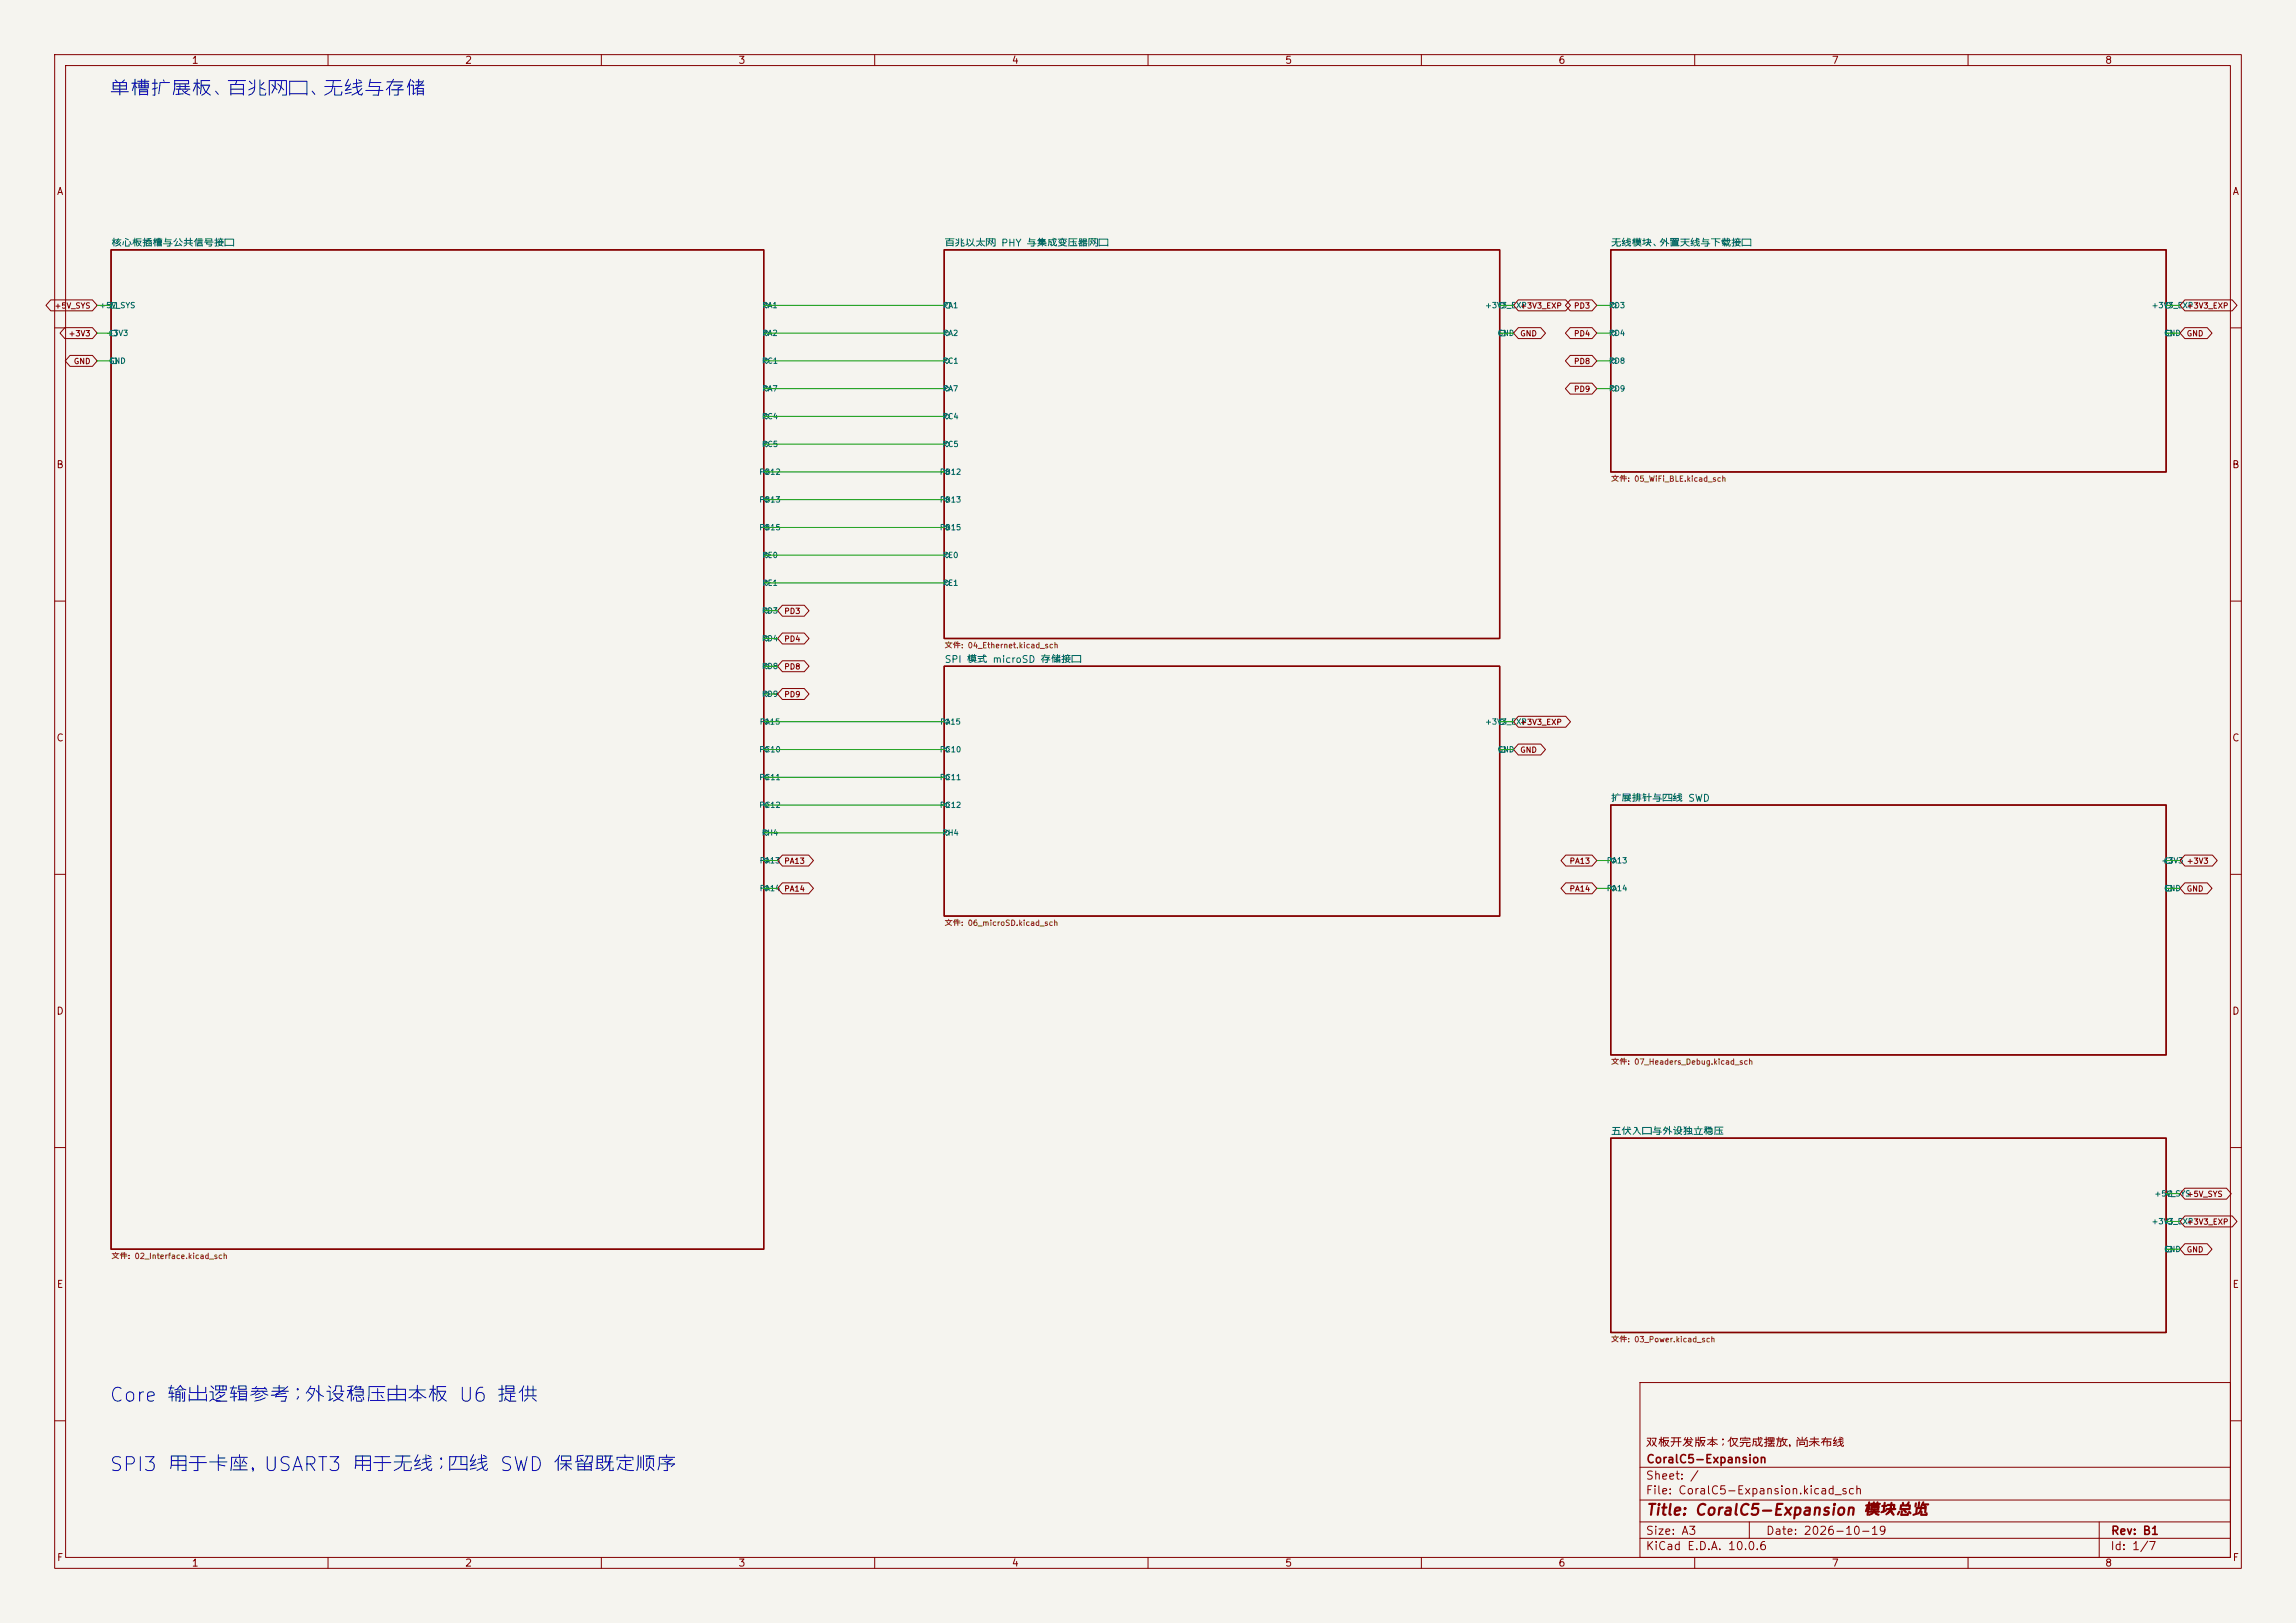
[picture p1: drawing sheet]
<svg xmlns="http://www.w3.org/2000/svg" width="420mm" height="297mm" viewBox="0 0 420 297" stroke-linecap="round" stroke-linejoin="round" font-family="sans-serif">
<defs><g id="words">
<g font-size="2.5" fill="#0000c2">
<text x="19.8" y="18.2">单槽扩展板、百兆网口、无线与存储</text>
<text x="19.8" y="257.2">Core 输出逻辑参考；外设稳压由本板 U6 提供</text>
<text x="19.8" y="269.9">SPI3 用于卡座，USART3 用于无线；四线 SWD 保留既定顺序</text>
</g>
<text font-size="2" fill="#840000" x="301" y="277.8">Title: CoralC5-Expansion 模块总览</text>
<g font-size="1.5" fill="#840000">
<text x="300.9" y="265.1">双板开发版本；仅完成摆放，尚未布线</text>
<text x="301" y="268.1">CoralC5-Expansion</text>
<text x="300.9" y="273.8">File: CoralC5-Expansion.kicad_sch</text>
<text x="300.9" y="271.1">Sheet: /</text>
<text x="300.9" y="281.2">Size: A3</text>
<text x="322.9" y="281.2">Date: 2026-10-19</text>
<text x="386" y="281.2">Rev: B1</text>
<text x="300.9" y="284">KiCad E.D.A. 10.0.6</text>
<text x="385.9" y="284">Id: 1/7</text>
</g>
<g font-size="1.3" fill="#840000">
<text x="35" y="12">1</text>
<text x="85" y="12">2</text>
<text x="135" y="12">3</text>
<text x="185" y="12">4</text>
<text x="235" y="12">5</text>
<text x="285" y="12">6</text>
<text x="335" y="12">7</text>
<text x="385" y="12">8</text>
<text x="10.3" y="36">A</text>
<text x="408.3" y="36">A</text>
<text x="10.2" y="86">B</text>
<text x="408.2" y="86">B</text>
<text x="10.2" y="136">C</text>
<text x="408.2" y="136">C</text>
<text x="10.2" y="186">D</text>
<text x="408.2" y="186">D</text>
<text x="10.3" y="236">E</text>
<text x="408.3" y="236">E</text>
<text x="10.3" y="286">F</text>
<text x="35" y="287">1</text>
<text x="85" y="287">2</text>
<text x="135" y="287">3</text>
<text x="185" y="287">4</text>
<text x="235" y="287">5</text>
<text x="285" y="287">6</text>
<text x="335" y="287">7</text>
<text x="385" y="287">8</text>
<text x="408.3" y="286">F</text>
</g>
<g font-size="1.3" fill="#006464">
<text x="20.3" y="45.4">核心板插槽与公共信号接口</text>
<text x="172.7" y="45.4">百兆以太网 PHY 与集成变压器网口</text>
<text x="294.6" y="45.4">无线模块、外置天线与下载接口</text>
<text x="172.7" y="121.6">SPI 模式 microSD 存储接口</text>
<text x="294.6" y="147">扩展排针与四线 SWD</text>
<text x="294.6" y="208">五伏入口与外设独立稳压</text>
</g>
<g font-size="1" fill="#840000">
<text x="9.9" y="56.7">+5V_SYS</text>
<text x="278" y="56.7">+3V3_EXP</text>
<text x="287.8" y="56.7">PD3</text>
<text x="399.9" y="56.7">+3V3_EXP</text>
<text x="12.5" y="61.8">+3V3</text>
<text x="278" y="61.8">GND</text>
<text x="287.8" y="61.8">PD4</text>
<text x="399.9" y="61.8">GND</text>
<text x="13.4" y="66.9">GND</text>
<text x="287.8" y="66.9">PD8</text>
<text x="287.8" y="71.9">PD9</text>
<text x="143.4" y="112.6">PD3</text>
<text x="143.4" y="117.7">PD4</text>
<text x="143.4" y="122.7">PD8</text>
<text x="143.4" y="127.8">PD9</text>
<text x="278" y="132.9">+3V3_EXP</text>
<text x="278" y="138">GND</text>
<text x="287" y="158.3">PA13</text>
<text x="287" y="163.4">PA14</text>
<text x="399.9" y="163.4">GND</text>
<text x="399.9" y="219.3">+5V_SYS</text>
<text x="399.9" y="224.3">+3V3_EXP</text>
<text x="399.9" y="229.4">GND</text>
</g>
<g font-size="1" fill="#006464">
<text x="18.1" y="56.6">+5V_SYS</text>
<text x="139.3" y="56.6">PA1</text>
<text x="172.4" y="56.6">PA1</text>
<text x="271.6" y="56.6">+3V3_EXP</text>
<text x="294.2" y="56.6">PD3</text>
<text x="393.5" y="56.6">+3V3_EXP</text>
<text x="19.4" y="61.7">+3V3</text>
<text x="139.3" y="61.7">PA2</text>
<text x="172.4" y="61.7">PA2</text>
<text x="273.8" y="61.7">GND</text>
<text x="294.2" y="61.7">PD4</text>
<text x="395.8" y="61.7">GND</text>
<text x="19.8" y="66.8">GND</text>
<text x="139.3" y="66.8">PC1</text>
<text x="139.3" y="71.9">PA7</text>
<text x="172.3" y="66.8">PC1</text>
<text x="172.4" y="71.9">PA7</text>
<text x="294.2" y="66.8">PD8</text>
<text x="294.2" y="71.9">PD9</text>
<text x="139.3" y="77">PC4</text>
<text x="172.3" y="77">PC4</text>
<text x="139.3" y="82">PC5</text>
<text x="172.3" y="82">PC5</text>
<text x="138.8" y="87.1">PB12</text>
<text x="171.8" y="87.1">PB12</text>
<text x="138.8" y="92.2">PB13</text>
<text x="171.8" y="92.2">PB13</text>
<text x="138.8" y="97.3">PB15</text>
<text x="171.8" y="97.3">PB15</text>
<text x="139.3" y="102.4">PE0</text>
<text x="139.3" y="107.4">PE1</text>
<text x="172.3" y="102.4">PE0</text>
<text x="172.3" y="107.4">PE1</text>
<text x="139.3" y="112.5">PD3</text>
<text x="139.3" y="117.6">PD4</text>
<text x="139.3" y="122.7">PD8</text>
<text x="139.3" y="127.8">PD9</text>
<text x="138.8" y="137.9">PC10</text>
<text x="138.9" y="132.8">PA15</text>
<text x="171.8" y="137.9">PC10</text>
<text x="171.9" y="132.8">PA15</text>
<text x="271.6" y="132.8">+3V3_EXP</text>
<text x="273.8" y="137.9">GND</text>
<text x="138.8" y="143">PC11</text>
<text x="171.8" y="143">PC11</text>
<text x="138.8" y="148.1">PC12</text>
<text x="171.8" y="148.1">PC12</text>
<text x="139.3" y="153.2">PH4</text>
<text x="172.3" y="153.2">PH4</text>
<text x="138.9" y="158.2">PA13 PA13</text>
<text x="293.8" y="158.2">PA13</text>
<text x="395.3" y="158.2">+3V3 +3V3</text>
<text x="138.9" y="163.3">PA14 PA14</text>
<text x="293.8" y="163.3">PA14</text>
<text x="395.8" y="163.3">GND</text>
<text x="394" y="219.2">+5V_SYS</text>
<text x="393.5" y="224.3">+3V3_EXP</text>
<text x="395.8" y="229.4">GND</text>
</g>
<g font-size="1" fill="#725600">
<text x="294.6" y="88.4">文件: 05_WiFi_BLE.kicad_sch</text>
<text x="172.7" y="118.9">文件: 04_Ethernet.kicad_sch</text>
<text x="172.7" y="169.7">文件: 06_microSD.kicad_sch</text>
<text x="294.6" y="195.1">文件: 07_Headers_Debug.kicad_sch</text>
<text x="20.3" y="230.6">文件: 02_Interface.kicad_sch</text>
<text x="294.6" y="245.9">文件: 03_Power.kicad_sch</text>
</g>
</g></defs>
<path d="M0 0h420v297h-420z" fill="#f5f4ef" stroke="#f5f4ef" stroke-width=".18"/>
<g fill="none" stroke="#840000" stroke-width=".18">
<path d="M10 10h400v277h-400zM12 12h396v273h-396zM60 10v2M110 10v2M160 10v2M210 10v2M260 10v2M310 10v2M360 10v2M9.3 54.9h7.6l.9 1-.9 1h-7.6l-.9-1zM11.9 60h5l.9 1-.9 1h-5l-.9-1zM277.7 54.9h8.7l.9 1-.9 1h-8.7l-.8-1z"/>
<path d="M277.7 60h4.1l.9 1-.9 1h-4.1l-.8-1zM287.2 54.9h4l.9 1-.9 1h-4l-.9-1zM287.2 60h4l.9 1-.9 1h-4l-.9-1zM399.7 54.9h8.6l.9 1-.9 1h-8.6l-.9-1zM399.7 60h4.1l.8 1-.8 1h-4.1l-.9-1zM10 60h2M12.8 65h4.1l.9 1-.9 1h-4.1l-.9-1zM287.2 65h4l.9 1-.9 1h-4l-.9-1zM287.2 70.1h4l.9 1-.9 1h-4l-.9-1zM408 60h2M10 110h2M143.1 110.8h4l.9 1-.9 1h-4l-.9-1z"/>
<path d="M143.1 115.8h4l.9 1-.9 1h-4l-.9-1zM408 110h2M143.1 120.9h4l.9 1-.9 1h-4l-.9-1zM143.1 126h4l.9 1-.9 1h-4l-.9-1zM277.7 131.1h8.7l.9 1-.9 1h-8.7l-.8-1zM277.7 136.2h4.1l.9 1-.9 1h-4.1l-.8-1zM10 160h2M143.1 156.5h4.8l.9 1-.9 1h-4.8l-.9-1zM286.4 156.5h4.8l.9 1-.9 1h-4.8l-.9-1zM399.7 156.5h5l.9 1-.9 1h-5l-.9-1zM408 160h2M143.1 161.6h4.8l.9 1-.9 1h-4.8l-.9-1z"/>
<path d="M286.4 161.6h4.8l.9 1-.9 1h-4.8l-.9-1zM399.7 161.6h4.1l.8 1-.8 1h-4.1l-.9-1zM10 210h2M399.7 217.4h7.6l.9 1-.9 1h-7.6l-.9-1zM408 210h2M399.7 222.5h8.6l.9 1-.9 1h-8.6l-.9-1zM399.7 227.6h4.1l.8 1-.8 1h-4.1l-.9-1zM300 253h108v32h-108zM10 260h2M300 278.5h108M300 274.5h108M300 268.5h108"/>
<path d="M320 278.5v3M384 278.5v6.5M408 260h2M60 285v2M110 285v2M160 285v2M210 285v2M260 285v2M300 281.5h108M310 285v2M360 285v2"/>
</g>
<path d="M20.3 45.7h119.4v182.9h-119.4zM172.7 45.7h101.6v71.1h-101.6zM294.6 45.7h101.6v40.7h-101.6zM172.7 121.9h101.6v45.7h-101.6zM294.6 147.3h101.6v45.7h-101.6zM294.6 208.3h101.6v35.5h-101.6z" fill="none" stroke="#840000" stroke-width=".25"/>
<g fill="none" stroke="#006464" stroke-width=".18">
<path d="M20.3 55.4h1v1h-1zM139.7 55.9l.5-.5 .5 .5-.5 .5zM173.2 55.4h.5v1h-.5l-.5-.5zM274.3 55.4h.5l.5 .5-.5 .5h-.5zM295.1 55.4l.5 .5-.5 .5-.5-.5zM396.2 55.4h.5l.5 .5-.5 .5h-.5zM20.3 60.5h1v1h-1zM20.3 65.5h1v1h-1zM139.7 61l.5-.5 .5 .5-.5 .5zM139.7 66l.5-.5 .5 .5-.5 .5zM139.7 71.1l.5-.5 .5 .5-.5 .5zM139.7 76.2l.5-.5 .5 .5-.5 .5z"/>
<path d="M172.7 61l.5-.5 .5 .5-.5 .5zM172.7 66l.5-.5 .5 .5-.5 .5zM172.7 71.1l.5-.5 .5 .5-.5 .5zM172.7 76.2l.5-.5 .5 .5-.5 .5zM274.3 60.5h1v1h-1zM294.6 61l.5-.5 .5 .5-.5 .5zM294.6 71.1l.5-.5 .5 .5-.5 .5zM295.1 65.5l.5 .5-.5 .5-.5-.5zM396.2 60.5h1v1h-1zM139.7 81.3l.5-.5 .5 .5-.5 .5zM139.7 86.4l.5-.5 .5 .5-.5 .5zM139.7 91.4l.5-.5 .5 .5-.5 .5z"/>
<path d="M139.7 96.5l.5-.5 .5 .5-.5 .5zM172.7 81.3l.5-.5 .5 .5-.5 .5zM172.7 86.4l.5-.5 .5 .5-.5 .5zM172.7 91.4l.5-.5 .5 .5-.5 .5zM172.7 96.5l.5-.5 .5 .5-.5 .5zM139.7 101.6l.5-.5 .5 .5-.5 .5zM139.7 106.7l.5-.5 .5 .5-.5 .5zM139.7 111.8l.5-.5 .5 .5-.5 .5zM139.7 116.8l.5-.5 .5 .5-.5 .5zM172.7 101.6l.5-.5 .5 .5-.5 .5zM172.7 106.7l.5-.5 .5 .5-.5 .5zM139.7 121.9l.5-.5 .5 .5-.5 .5z"/>
<path d="M139.7 132.1l.5-.5 .5 .5-.5 .5zM139.7 137.2l.5-.5 .5 .5-.5 .5zM140.2 126.5l.5 .5-.5 .5-.5-.5zM172.7 132.1l.5-.5 .5 .5-.5 .5zM172.7 137.2l.5-.5 .5 .5-.5 .5zM274.3 131.6h.5l.5 .5-.5 .5h-.5zM274.3 136.7h1v1h-1zM139.7 142.2l.5-.5 .5 .5-.5 .5zM139.7 147.3l.5-.5 .5 .5-.5 .5zM139.7 152.4l.5-.5 .5 .5-.5 .5zM139.7 157.5l.5-.5 .5 .5-.5 .5zM172.7 142.2l.5-.5 .5 .5-.5 .5z"/>
<path d="M172.7 147.3l.5-.5 .5 .5-.5 .5zM172.7 152.4l.5-.5 .5 .5-.5 .5zM295.1 157l.5 .5-.5 .5-.5-.5zM396.2 157h1v1h-1zM139.7 162.6l.5-.5 .5 .5-.5 .5zM294.6 162.6l.5-.5 .5 .5-.5 .5zM396.2 162.1h1v1h-1zM396.7 217.9h.5v1h-.5l-.5-.5zM396.2 228.1h1v1h-1zM396.7 223h.5v1h-.5l-.5-.5z"/>
</g>
<g fill="none" stroke="#009600" stroke-width=".18">
<path d="M17.8 55.9h2.5M139.7 55.9h33M274.3 55.9h2.6M292.1 55.9h2.5M396.2 55.9h2.6M17.8 61h2.5M17.8 66h2.5M139.7 61h33M139.7 66h33M139.7 71.1h33M139.7 76.2h33M274.3 61h2.6"/>
<path d="M292.1 61h2.5M292.1 66h2.5M292.1 71.1h2.5M396.2 61h2.6M139.7 86.4h33M139.7 91.4h33M139.7 96.5h33M139.7 81.3h33M139.7 111.8h2.5M139.7 106.7h33M139.7 101.6h33M139.7 116.8h2.5"/>
<path d="M139.7 132.1h33M139.7 121.9h2.5M139.7 137.2h33M139.7 127h2.5M274.3 132.1h2.6M274.3 137.2h2.6M139.7 142.2h33M139.7 147.3h33M139.7 152.4h33M139.7 157.5h2.5M292.1 157.5h2.5M396.2 157.5h2.6"/>
<path d="M139.7 162.6h2.5M292.1 162.6h2.5M396.2 162.6h2.6M396.2 218.4h2.6M396.2 223.5h2.6M396.2 228.6h2.6"/>
</g>
<use href="#words"/>
</svg>
